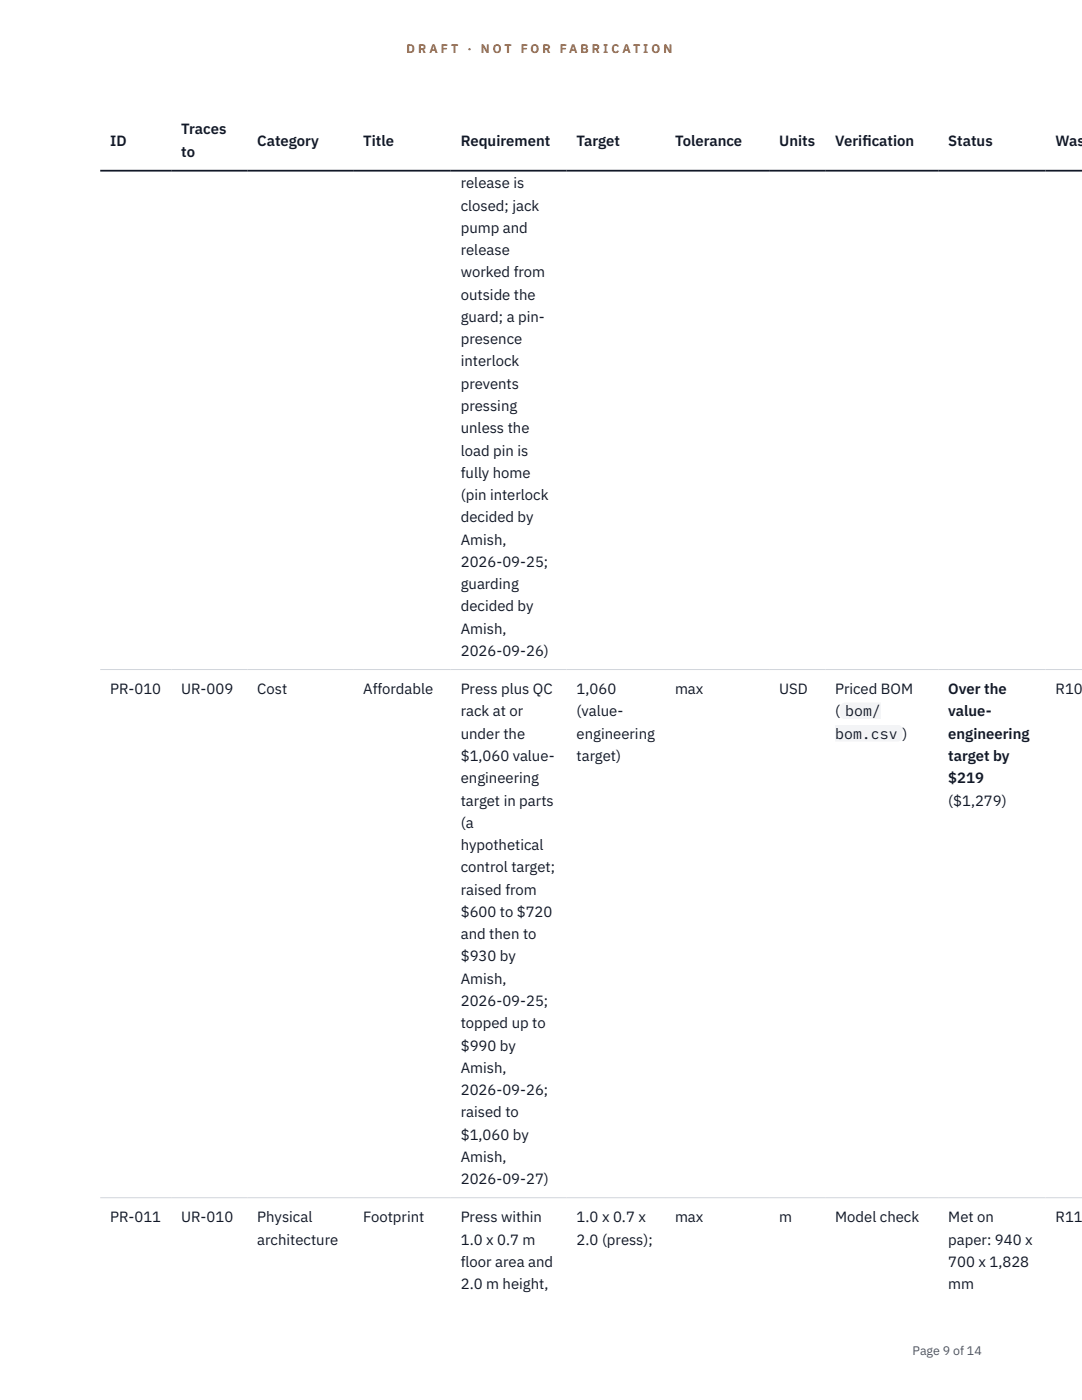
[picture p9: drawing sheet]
<svg xmlns="http://www.w3.org/2000/svg" width="216mm" height="279mm" viewBox="0 0 216 279" stroke-linecap="round" stroke-linejoin="round" font-family="sans-serif">
<defs><g id="words">
<g font-size="3" fill="#111827">
<text x="22" y="29.1">ID</text>
<text x="36.2" y="26.8">Traces</text>
<text x="51.3" y="29.1">Category</text>
<text x="72.5" y="29.1">Title</text>
<text x="91.9" y="29.1">Requirement</text>
<text x="115.1" y="29.1">Target</text>
<text x="134.7" y="29.1">Tolerance</text>
<text x="155.5" y="29.1">Units</text>
<text x="166.7" y="29.1">Verif</text>
<text x="172.1" y="29.1">ication</text>
<text x="189.2" y="29.1">Status</text>
<text x="210.6" y="29.1">Was</text>
<text x="36.2" y="31.3">to</text>
<text x="91.9" y="37.6">release is</text>
<text x="91.9" y="42">closed; jack</text>
<text x="91.9" y="46.5">pump and</text>
<text x="91.9" y="50.9">release</text>
<text x="91.9" y="55.4">worked from</text>
<text x="91.9" y="59.8">outside the</text>
<text x="91.9" y="64.2">guard; a pin-</text>
<text x="91.9" y="68.7">presence</text>
<text x="91.9" y="73.1">interlock</text>
<text x="91.9" y="77.6">prevents</text>
<text x="91.9" y="82">pressing</text>
<text x="91.9" y="86.5">unless the</text>
<text x="91.9" y="90.9">load pin is</text>
<text x="91.9" y="95.4">fully home</text>
<text x="91.9" y="99.8">(pin interlock</text>
<text x="91.9" y="104.3">decided by</text>
<text x="91.9" y="108.7">Amish,</text>
<text x="91.9" y="113.1">2026-09-25;</text>
<text x="91.9" y="117.6">guarding</text>
<text x="91.9" y="122">decided by</text>
<text x="91.9" y="126.5">Amish,</text>
<text x="91.9" y="130.9">2026-09-26)</text>
<text x="22" y="138.5">PR-010</text>
<text x="36.2" y="138.5">UR-009</text>
<text x="51.3" y="138.5">Cost</text>
<text x="72.5" y="138.5">Affordable</text>
<text x="91.9" y="138.5">Press plus QC</text>
<text x="91.9" y="143">rack at or</text>
<text x="115.1" y="138.5">1,060</text>
<text x="115.1" y="143">(value-</text>
<text x="134.7" y="138.5">max</text>
<text x="155.5" y="138.5">USD</text>
<text x="166.7" y="138.5">Priced BOM</text>
<text x="166.7" y="143">(</text>
<text x="168.7" y="143">bom/</text>
<text x="189.2" y="138.5">Over the</text>
<text x="189.2" y="143">value-</text>
<text x="210.6" y="138.5">R10</text>
<text x="91.9" y="147.4">under the</text>
<text x="115.1" y="147.4">engineering</text>
<text x="166.7" y="147.4">bom.csv</text>
<text x="180.1" y="147.4">)</text>
<text x="189.2" y="147.4">engineering</text>
<text x="91.9" y="151.9">$1,060 value-</text>
<text x="115.1" y="151.9">target)</text>
<text x="189.2" y="151.9">target by</text>
<text x="91.9" y="156.3">engineering</text>
<text x="91.9" y="160.8">target in parts</text>
<text x="189.2" y="156.3">$219</text>
<text x="189.2" y="160.8">($1,279)</text>
<text x="91.9" y="165.2">(a</text>
<text x="91.9" y="169.7">hypothetical</text>
<text x="91.9" y="174.1">control target;</text>
<text x="91.9" y="178.5">raised from</text>
<text x="91.9" y="183">$600 to $720</text>
<text x="91.9" y="187.4">and then to</text>
<text x="91.9" y="191.9">$930 by</text>
<text x="91.9" y="196.3">Amish,</text>
<text x="91.9" y="200.8">2026-09-25;</text>
<text x="91.9" y="205.2">topped up to</text>
<text x="91.9" y="209.7">$990 by</text>
<text x="91.9" y="214.1">Amish,</text>
<text x="91.9" y="218.6">2026-09-26;</text>
<text x="91.9" y="223">raised to</text>
<text x="91.9" y="227.4">$1,060 by</text>
<text x="91.9" y="231.9">Amish,</text>
<text x="91.9" y="236.3">2026-09-27)</text>
<text x="22" y="244">PR-011</text>
<text x="36.2" y="244">UR-010</text>
<text x="51.3" y="244">Physical</text>
<text x="72.5" y="244">Footprint</text>
<text x="91.9" y="244">Press within</text>
<text x="115.1" y="244">1.0 x 0.7 x</text>
<text x="134.7" y="244">max</text>
<text x="155.5" y="244">m</text>
<text x="166.7" y="244">Model check</text>
<text x="189.2" y="244">Met on</text>
<text x="210.6" y="244">R11</text>
<text x="51.3" y="248.4">architecture</text>
<text x="91.9" y="248.4">1.0 x 0.7 m</text>
<text x="115.1" y="248.4">2.0 (press);</text>
<text x="189.2" y="248.4">paper: 940 x</text>
<text x="91.9" y="252.8">floor area and</text>
<text x="91.9" y="257.3">2.0 m height,</text>
<text x="189.2" y="252.8">700 x 1,828</text>
<text x="189.2" y="257.3">mm</text>
</g>
<g font-size="2.5" fill="#b45309">
<text x="81.1" y="10.5">D R A F T</text>
<text x="93.3" y="10.5">·</text>
<text x="95.9" y="10.5">N O T</text>
<text x="103.9" y="10.5">F O R</text>
<text x="111.7" y="10.5">F A B R I C A T I O N</text>
</g>
<text font-size="2.5" fill="#4b5563" x="182.1" y="270.3">Page 9 of 14</text>
</g></defs>
<path d="M20 133.6h195.9M20 239h195.9" fill="none" stroke="#d1d5db" stroke-width=".2"/>
<path d="M20 34.1h195.9" fill="none" stroke="#111827" stroke-width=".35"/>
<g fill="#f3f4f6">
<path d="M167.7 140.2h8.1v3.4h-8.1z"/>
<path d="M166.7 144.6h13.4v3.4h-13.4z"/>
</g>
<use href="#words"/>
</svg>
